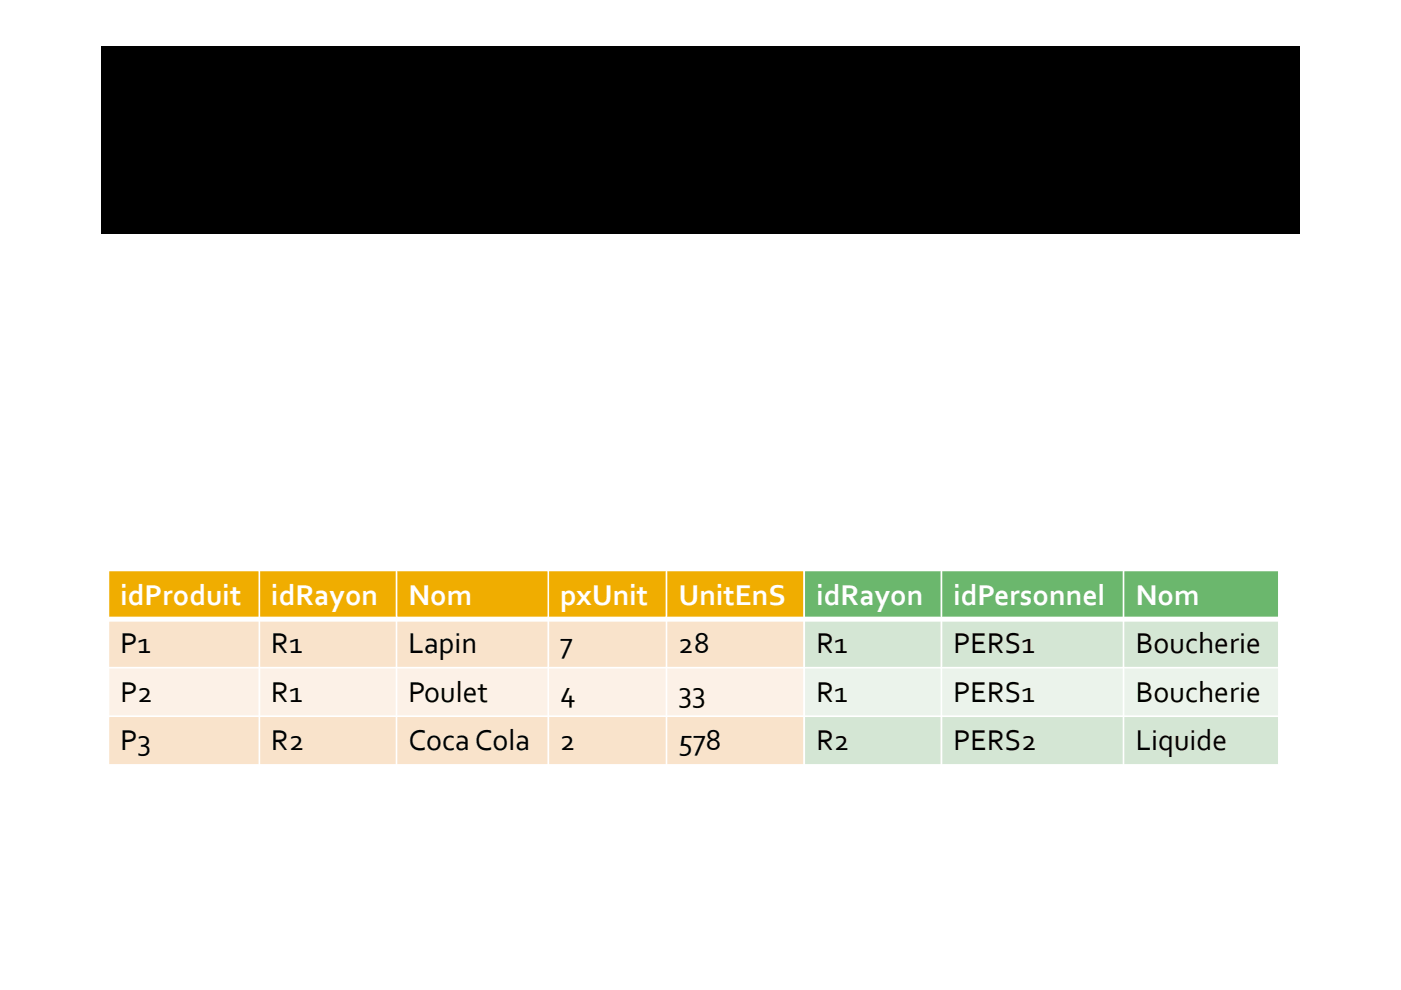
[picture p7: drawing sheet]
<svg xmlns="http://www.w3.org/2000/svg" width="297mm" height="210mm" viewBox="0 0 297 210" stroke-linecap="round" stroke-linejoin="round" font-family="sans-serif">
<defs><g id="words">
<g font-size="6.3" fill="#fff">
<text x="25.5" y="128.2">idProduit</text>
<text x="57.5" y="128.2">idRayon</text>
<text x="86.6" y="128.2">Nom</text>
<text x="118.8" y="128.2">pxUnit</text>
<text x="143.9" y="128.2">UnitEnS</text>
<text x="173.1" y="128.2">idRayon</text>
<text x="202.1" y="128.2">idPersonnel</text>
<text x="240.8" y="128.2">Nom</text>
</g>
<g font-size="6.3">
<text x="25.5" y="138.5">P1</text>
<text x="57.5" y="138.5">R1</text>
<text x="86.6" y="138.5">Lapin</text>
<text x="118.8" y="138.5">7</text>
<text x="143.9" y="138.5">28</text>
<text x="173.1" y="138.5">R1</text>
<text x="202.1" y="138.5">PERS1</text>
<text x="240.8" y="138.5">Boucherie</text>
<text x="25.5" y="148.8">P2</text>
<text x="57.5" y="148.8">R1</text>
<text x="86.6" y="148.8">Poulet</text>
<text x="118.8" y="148.8">4</text>
<text x="143.9" y="148.8">33</text>
<text x="173.1" y="148.8">R1</text>
<text x="202.1" y="148.8">PERS1</text>
<text x="240.8" y="148.8">Boucherie</text>
<text x="25.5" y="159.1">P3</text>
<text x="57.5" y="159.1">R2</text>
<text x="86.6" y="159.1">Coca Cola</text>
<text x="118.8" y="159.1">2</text>
<text x="143.9" y="159.1">578</text>
<text x="173.1" y="159.1">R2</text>
<text x="202.1" y="159.1">PERS2</text>
<text x="240.8" y="159.1">Liquide</text>
</g>
</g></defs>
<path d="M21.5 9.7h254v39.8h-254z" fill-rule="evenodd" fill="#000"/>
<g fill="#f0ad00">
<path d="M23 120.9h32v10.4h-32z" fill-rule="evenodd"/>
<path d="M55 120.9h29.1v10.4h-29.1z" fill-rule="evenodd"/>
<path d="M84.1 120.9h32.1v10.4h-32.1z" fill-rule="evenodd"/>
<path d="M116.2 120.9h25.1v10.4h-25.1z" fill-rule="evenodd"/>
<path d="M141.3 120.9h29.2v10.4h-29.2z" fill-rule="evenodd"/>
</g>
<g fill="#f9e3cb">
<path d="M23 131.3h32v10.3h-32z" fill-rule="evenodd"/>
<path d="M55 131.3h29.1v10.3h-29.1z" fill-rule="evenodd"/>
<path d="M84.1 131.3h32.1v10.3h-32.1z" fill-rule="evenodd"/>
<path d="M116.2 131.3h25.1v10.3h-25.1z" fill-rule="evenodd"/>
<path d="M141.3 131.3h29.2v10.3h-29.2z" fill-rule="evenodd"/>
</g>
<g fill="#fcf1e7">
<path d="M23 141.6h32v10.2h-32z" fill-rule="evenodd"/>
<path d="M55 141.6h29.1v10.2h-29.1z" fill-rule="evenodd"/>
<path d="M84.1 141.6h32.1v10.2h-32.1z" fill-rule="evenodd"/>
<path d="M116.2 141.6h25.1v10.2h-25.1z" fill-rule="evenodd"/>
<path d="M141.3 141.6h29.2v10.2h-29.2z" fill-rule="evenodd"/>
</g>
<g fill="#f9e3cb">
<path d="M23 151.8h32v10.4h-32z" fill-rule="evenodd"/>
<path d="M55 151.8h29.1v10.4h-29.1z" fill-rule="evenodd"/>
<path d="M84.1 151.8h32.1v10.4h-32.1z" fill-rule="evenodd"/>
<path d="M116.2 151.8h25.1v10.4h-25.1z" fill-rule="evenodd"/>
<path d="M141.3 151.8h29.2v10.4h-29.2z" fill-rule="evenodd"/>
</g>
<path d="M22.8 120.9h147.9M23 120.8v41.5M55 120.8v41.5M84.1 120.8v41.5M116.2 120.8v41.5M141.3 120.8v41.5M170.5 120.8v41.5M22.8 141.6h147.9M22.8 151.8h147.9M22.8 162.2h147.9" fill="none" stroke="#fff" stroke-width=".35"/>
<path d="M22.8 131.3h147.9" fill="none" stroke="#fff" stroke-width="1.1" stroke-linecap="butt"/>
<g fill="#6bb76d">
<path d="M170.5 120.9h29.1v10.4h-29.1z" fill-rule="evenodd"/>
<path d="M199.6 120.9h38.6v10.4h-38.6z" fill-rule="evenodd"/>
<path d="M238.2 120.9h32.9v10.4h-32.9z" fill-rule="evenodd"/>
</g>
<g fill="#d4e6d4">
<path d="M170.5 131.3h29.1v10.3h-29.1z" fill-rule="evenodd"/>
<path d="M199.6 131.3h38.6v10.3h-38.6z" fill-rule="evenodd"/>
<path d="M238.2 131.3h32.9v10.3h-32.9z" fill-rule="evenodd"/>
</g>
<g fill="#ebf3eb">
<path d="M170.5 141.6h29.1v10.2h-29.1z" fill-rule="evenodd"/>
<path d="M199.6 141.6h38.6v10.2h-38.6z" fill-rule="evenodd"/>
<path d="M238.2 141.6h32.9v10.2h-32.9z" fill-rule="evenodd"/>
</g>
<g fill="#d4e6d4">
<path d="M170.5 151.8h29.1v10.4h-29.1z" fill-rule="evenodd"/>
<path d="M199.6 151.8h38.6v10.4h-38.6z" fill-rule="evenodd"/>
<path d="M238.2 151.8h32.9v10.4h-32.9z" fill-rule="evenodd"/>
</g>
<path d="M170.3 120.9h101M170.5 120.8v41.5M199.6 120.8v41.5M238.2 120.8v41.5M271.1 120.8v41.5M170.3 141.6h101M170.3 151.8h101M170.3 162.2h101" fill="none" stroke="#fff" stroke-width=".35"/>
<path d="M170.3 131.3h101" fill="none" stroke="#fff" stroke-width="1.1" stroke-linecap="butt"/>
<use href="#words"/>
</svg>
